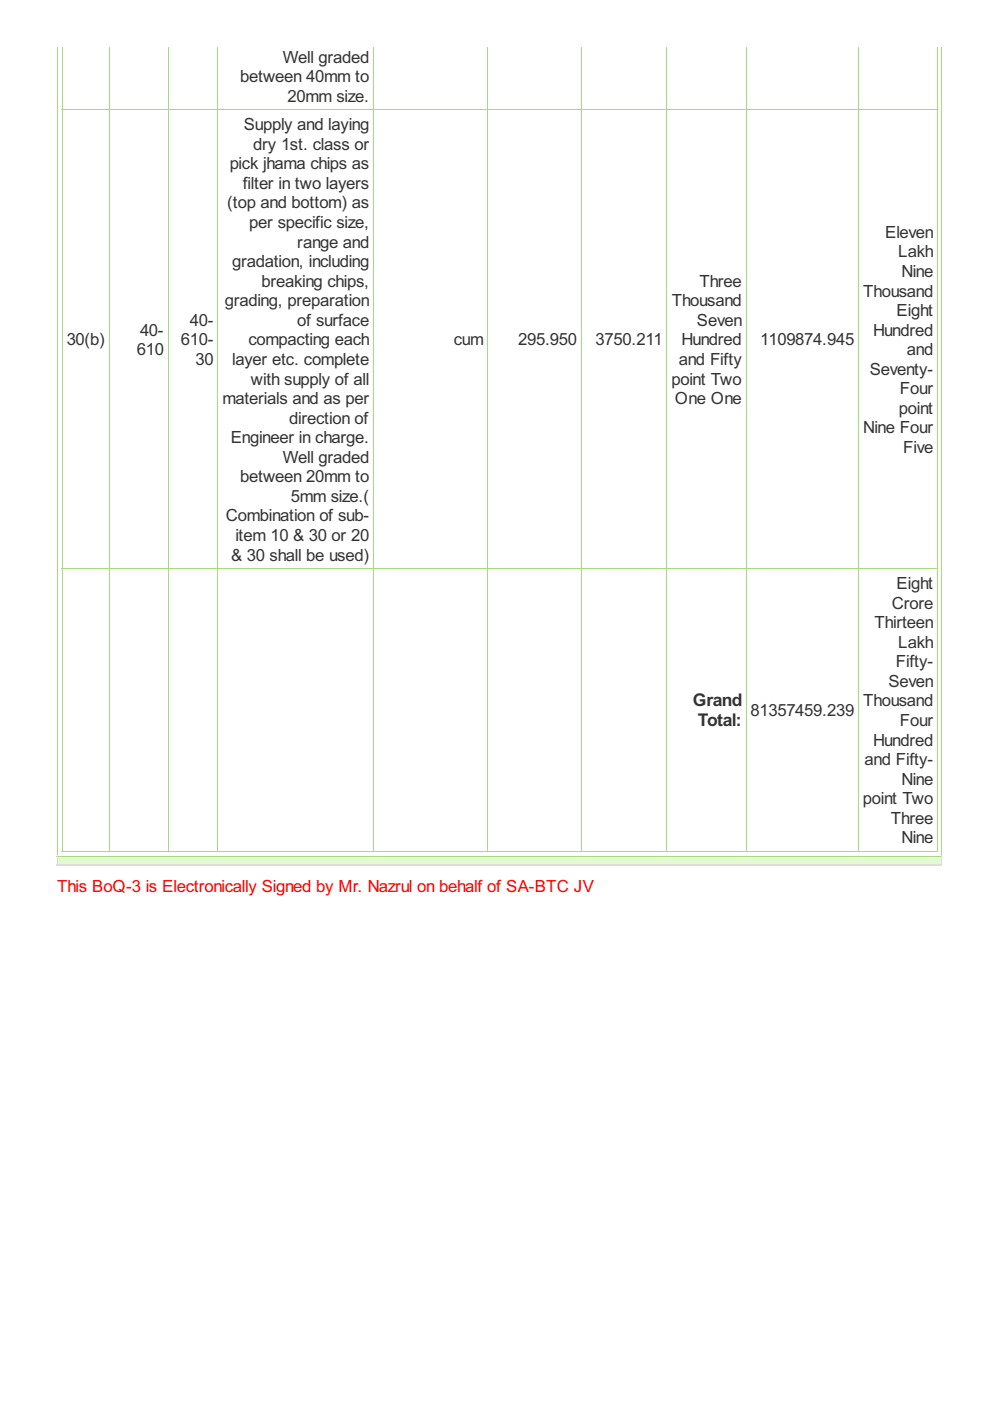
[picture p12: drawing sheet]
<svg xmlns="http://www.w3.org/2000/svg" width="210mm" height="297mm" viewBox="0 0 210 297" stroke-linecap="round" stroke-linejoin="round" font-family="sans-serif">
<defs><g id="words">
<g font-size="4.1" fill="#333">
<text x="146.9" y="149.6">Grand</text>
<text x="147.9" y="153.9">Total:</text>
</g>
<g font-size="4" fill="#333">
<text x="50.9" y="17.4">between 40mm to</text>
<text x="60" y="13.3">Well graded</text>
<text x="61" y="21.6">20mm size.</text>
<text x="51.7" y="27.6">Supply and laying</text>
<text x="48.7" y="35.9">pick jhama chips as</text>
<text x="53.7" y="31.8">dry 1st. class or</text>
<text x="51.5" y="40.1">filter in two layers</text>
<text x="48.2" y="44.2">(top and bottom) as</text>
<text x="52.8" y="48.4">per specific size,</text>
<text x="63" y="52.5">range and</text>
<text x="187.7" y="50.4">Eleven</text>
<text x="49.2" y="56.6">gradation, including</text>
<text x="190.5" y="54.6">Lakh</text>
<text x="191.1" y="58.7">Nine</text>
<text x="47.7" y="64.9">grading, preparation</text>
<text x="55.4" y="60.8">breaking chips,</text>
<text x="142.4" y="64.9">Thousand</text>
<text x="148.3" y="60.8">Three</text>
<text x="183" y="62.9">Thousand</text>
<text x="29.7" y="71.2">40-</text>
<text x="40.2" y="69.1">40-</text>
<text x="63" y="69.1">of surface</text>
<text x="147.8" y="69.1">Seven</text>
<text x="185.1" y="71.2">Hundred</text>
<text x="190.1" y="67">Eight</text>
<text x="14.1" y="73.2">30(b)</text>
<text x="29" y="75.3">610</text>
<text x="38.3" y="73.2">610-</text>
<text x="41.4" y="77.4">30</text>
<text x="49.2" y="77.4">layer etc. complete</text>
<text x="52.7" y="73.2">compacting each</text>
<text x="96.2" y="73.2">cum</text>
<text x="109.9" y="73.2">295.950</text>
<text x="126.3" y="73.2">3750.211</text>
<text x="143.9" y="77.4">and Fifty</text>
<text x="144.5" y="73.2">Hundred</text>
<text x="161.2" y="73.2">1109874.945</text>
<text x="192.3" y="75.3">and</text>
<text x="53.2" y="81.5">with supply of all</text>
<text x="142.4" y="81.5">point Two</text>
<text x="184.4" y="79.5">Seventy-</text>
<text x="190.8" y="83.6">Four</text>
<text x="47.1" y="85.7">materials and as per</text>
<text x="61.3" y="89.8">direction of</text>
<text x="143.1" y="85.7">One One</text>
<text x="190.6" y="87.8">point</text>
<text x="48.9" y="94">Engineer in charge.</text>
<text x="183" y="91.9">Nine Four</text>
<text x="60" y="98.1">Well graded</text>
<text x="191.5" y="96">Five</text>
<text x="50.9" y="102.3">between 20mm to</text>
<text x="61.7" y="106.4">5mm size.(</text>
<text x="47.9" y="110.6">Combination of sub-</text>
<text x="49" y="118.9">&amp; 30 shall be used)</text>
<text x="49.9" y="114.7">item 10 &amp; 30 or 20</text>
<text x="190.1" y="124.9">Eight</text>
<text x="189.1" y="129.1">Crore</text>
<text x="185.4" y="133.2">Thirteen</text>
<text x="190.5" y="137.3">Lakh</text>
<text x="189.9" y="141.5">Fifty-</text>
<text x="183" y="149.8">Thousand</text>
<text x="188.4" y="145.6">Seven</text>
<text x="159.1" y="151.9">81357459.239</text>
<text x="190.8" y="153.9">Four</text>
<text x="185.1" y="158.1">Hundred</text>
<text x="183.3" y="162.2">and Fifty-</text>
<text x="191.1" y="166.4">Nine</text>
<text x="183" y="170.5">point Two</text>
<text x="188.9" y="174.7">Three</text>
<text x="191.1" y="178.8">Nine</text>
</g>
<text font-size="4" fill="#f00" x="12.1" y="189.2">This BoQ-3 is Electronically Signed by Mr. Nazrul on behalf of SA-BTC JV</text>
</g></defs>
<g fill="none" stroke="#a8da7f" stroke-width=".21">
<path d="M13.2 9.9v170.6M23.2 9.9v170.6M35.7 9.9v170.6M46.2 9.9v170.6M79.2 9.9v170.6M103.4 9.9v170.6M123.3 9.9v170.6M141.4 9.9v170.6M158.2 9.9v170.6M182 9.9v170.6M198.8 9.9v170.6M13.1 23.2h185.8"/>
<path d="M13.1 120.5h185.8M13.1 180.5h185.8"/>
</g>
<path d="M12.1 181.4h187.5v2.1h-187.5z" fill="#e4fad0"/>
<path d="M12.2 9.9v171.7M199.6 9.9v171.7M12.1 181.5h187.6" fill="none" stroke="#a8da7f" stroke-width=".21"/>
<path d="M12.2 181.4v2.3M199.6 181.4v2.3" fill="none" stroke="#ddd" stroke-width=".21"/>
<path d="M12.1 183.5h187.6" fill="none" stroke="#ddd" stroke-width=".35"/>
<use href="#words"/>
</svg>
